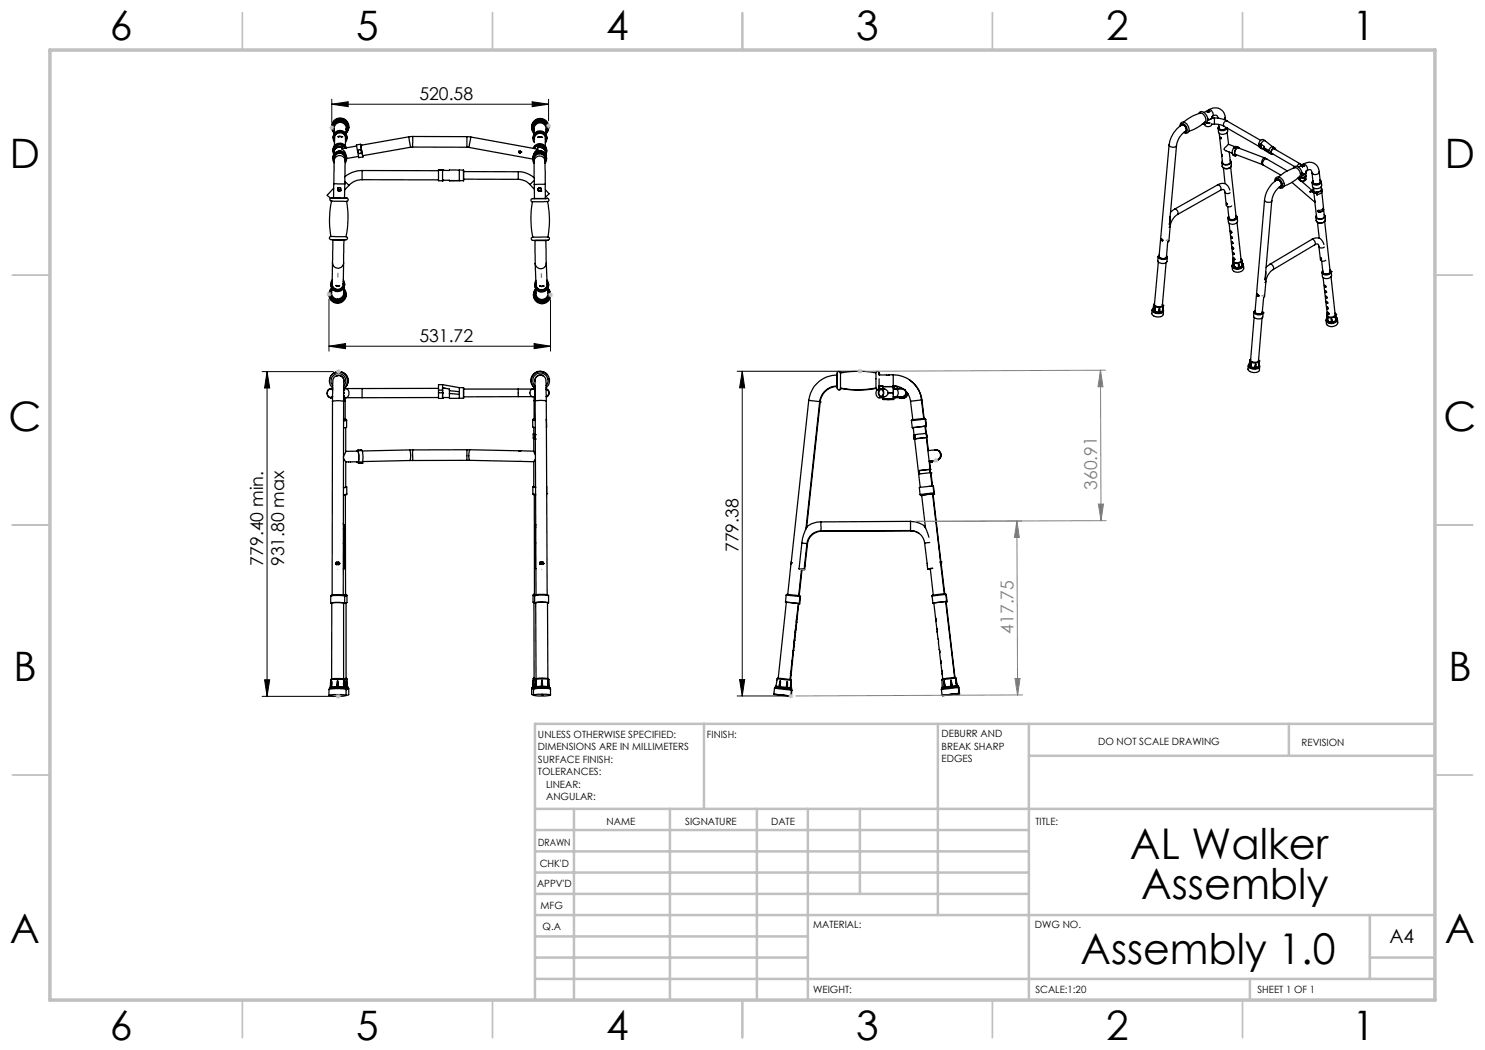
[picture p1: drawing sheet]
<svg xmlns="http://www.w3.org/2000/svg" width="297mm" height="210mm" viewBox="0 0 297 210" stroke-linecap="round" stroke-linejoin="round" font-family="sans-serif">
<defs><g id="words">
<g font-size="8.5">
<text x="226" y="171.8">AL Walker</text>
<text x="228.2" y="179.9">Assembly</text>
<text x="216.1" y="192.7">Assembly 1.0</text>
</g>
<g font-size="8.1">
<text x="22" y="8">6</text>
<text x="71.2" y="8">5</text>
<text x="121.2" y="8">4</text>
<text x="171.2" y="8">3</text>
<text x="221.2" y="8">2</text>
<text x="270.5" y="8">1</text>
<text x="2" y="33.6">D</text>
<text x="289" y="33.6">D</text>
<text x="1.7" y="86.1">C</text>
<text x="288.7" y="86.1">C</text>
<text x="2.7" y="136.1">B</text>
<text x="289.7" y="136.1">B</text>
<text x="2" y="188.6">A</text>
<text x="289" y="188.6">A</text>
<text x="22" y="208">6</text>
<text x="71.2" y="208">5</text>
<text x="121.2" y="208">4</text>
<text x="171.2" y="208">3</text>
<text x="221.2" y="208">2</text>
<text x="270.5" y="208">1</text>
</g>
<text font-size="3.9" x="277.9" y="188.5">A4</text>
<g font-size="3.5">
<text x="83.9" y="20.1">520.58</text>
<text x="83.9" y="68.5">531.72</text>
<text x="52.7" y="113.1" transform="rotate(-90 52.7 113.1)">779.40 min.</text>
<text x="56.9" y="113.2" transform="rotate(-90 56.9 113.2)">931.80 max</text>
<text x="147.7" y="110.4" transform="rotate(-90 147.7 110.4)">779.38</text>
</g>
<g font-size="3.5" fill="#808080">
<text x="219.4" y="98" transform="rotate(-90 219.4 98)">360.91</text>
<text x="202.7" y="126.7" transform="rotate(-90 202.7 126.7)">417.75</text>
</g>
<g font-size="2">
<text x="107.6" y="147.6">UNLESS OTHERWISE SPECIFIED:</text>
<text x="141.4" y="147.6">FINISH:</text>
<text x="188.3" y="147.5">DEBURR AND</text>
<text x="188.3" y="150">BREAK SHARP</text>
<text x="219.6" y="149">DO NOT SCALE DRAWING</text>
<text x="260.3" y="149.2">REVISION</text>
<text x="107.6" y="150.1">DIMENSIONS ARE IN MILLIMETERS</text>
<text x="107.6" y="152.6">SURFACE FINISH:</text>
<text x="107.6" y="155.1">TOLERANCES:</text>
<text x="188.3" y="152.5">EDGES</text>
<text x="109.2" y="157.6">LINEAR:</text>
<text x="109.2" y="160.1">ANGULAR:</text>
<text x="121.3" y="165">NAME</text>
<text x="137" y="164.9">SIGNATURE</text>
<text x="154.2" y="164.9">DATE</text>
<text x="207.1" y="164.9">TITLE:</text>
<text x="107.6" y="169.1">DRAWN</text>
<text x="107.9" y="173.3">CHK'D</text>
<text x="107.4" y="177.4">APPV'D</text>
<text x="108.1" y="181.8">MFG</text>
<text x="108.5" y="186">Q.A</text>
<text x="162.6" y="185.5">MATERIAL:</text>
<text x="207" y="185.5">DWG NO.</text>
<text x="162.6" y="198.5">WEIGHT:</text>
<text x="207.1" y="198.6">SCALE:1:20</text>
<text x="251.5" y="198.6">SHEET 1 OF 1</text>
</g>
</g></defs>
<g fill="none" stroke="#000" stroke-width=".25">
<path d="M66.3 39.6a.34 .34 0 0 0-.3 .5 .34 .34 0 0 0 .5 .1l2.8 .1a16.3 16.3 0 0 1-.1 7M66.3 39.6h3M66.3 39.6h.4M66.4 25.5l.1 .6 .3 .5M66.4 25.5a1.71 1.71 0 0 1 1.7-1.9 1.71 1.71 0 0 1 1.6 2M66.4 25.5a1.7 1.7 0 0 1 1.7-1.8 1.7 1.7 0 0 1 1.6 1.9M66.6 31.7a1.38 1.38 0 0 1 1.4-1.5 1.38 1.38 0 0 1 1.3 1.6M66.6 27.6a1.38 1.38 0 0 1 1.4-1.5 1.38 1.38 0 0 1 1.4 1.5M66.7 39.6h2.2M66.7 26.1l.1 .2M66.7 24.9l-.1 .5 .1 .7M66.7 37.6l-1.3 1.4 .7 .7"/>
<path d="M66.7 24.8v.1M66.7 36.8h2.3M66.7 36.8v2.8M66.7 24.8h.1M66.8 32.2l-.1 4.6M66.8 32.6a1.38 1.38 0 0 1 .2-1.9 1.38 1.38 0 0 1 1.9 0 1.38 1.38 0 0 1 .1 1.9M66.8 31.7l.1 .1M66.8 24.7l.1 .2h-.2M66.8 24.7h.1M66.8 24.7v.2v-.1M66.8 24.8h.1M66.8 24.7l-.1 .2"/>
<path d="M66.8 24.7l-.1 .1M66.8 32.3a1.23 1.23 0 0 1 1.2-1.8 1.23 1.23 0 0 1 1 1.8M66.8 26.4a1.53 1.53 0 0 1 .2-2.1 1.53 1.53 0 0 1 2.1 .1 1.53 1.53 0 0 1 .1 2M66.8 26.6a1.63 1.63 0 0 1 .1-2.3 1.63 1.63 0 0 1 2.3 0 1.63 1.63 0 0 1 0 2.3M66.8 32.2a1.11 1.11 0 0 1 1.1-1.1 1.11 1.11 0 0 1 1.1 1.1M66.9 25.9a1.2 1.2 0 0 1 1.2-1.4 1.2 1.2 0 0 1 1.1 1.4M66.9 25.7l-.1 1M66.9 31.6l-.1 .6M66.9 28.4a1.37 1.37 0 0 1 1.1-2.1 1.37 1.37 0 0 1 1.1 2.2M66.9 27.8a1.12 1.12 0 0 1 1.1-1.2 1.12 1.12 0 0 1 1.1 1.2M66.9 28.1a1.22 1.22 0 0 1 1.1-1.7 1.22 1.22 0 0 1 1.1 1.8M66.9 27.6v.1"/>
<path d="M66.9 27.5v1.7M67.6 37.8a.28 .28 0 0 0 .2 .3 .28 .28 0 0 0 .3-.3M67.6 38v-.4l.5-.1v.6M67.6 38v.1M67.6 37.7a.29 .29 0 0 0 .1 .3 .29 .29 0 0 0 .4 0 .29 .29 0 0 1-.4 0 .29 .29 0 0 1-.1-.3zM67.6 37.7a.27 .27 0 0 0 .1 .3 .27 .27 0 0 0 .4 0M67.6 38.1h.5M67.6 38.1h.1M67.6 27.3v.1M67.6 37.6h.1M67.7 37.6a.27 .27 0 0 0 0 .4 .27 .27 0 0 0 .4 0M67.8 37.5a.3 .3 0 0 0-.2 .5 .3 .3 0 0 0 .5 0 .3 .3 0 0 0-.2-.5"/>
<path d="M67.8 27.3h-.2M67.8 27.3l-.2 .1M67.8 27.3h.4M67.8 27.3h.1M67.9 24l-.7 .3-.4 .4M67.9 24l.1 .2 .2-.2M67.9 24l.1 .1M67.9 24h.3M67.9 30.2h-.2h.5h-.2M68 24.1h.1M68.1 38.1h.1M68.1 38h.1"/>
<path d="M68.1 24.1v.1l-.1-.1M68.1 24.1h.1M68.1 24.1h-.1M68.2 29.4a1.25 1.25 0 0 0-1.5 1.5 1.39 1.39 0 0 1 .6-2 1.39 1.39 0 0 1 1.9 .7M68.2 24l.7 .3 .4 .4M68.2 24l-.1 .1M68.2 29.4h.2M68.2 29.3l.2 .1M68.2 29.3a1.21 1.21 0 0 0-1.4 1.2M68.2 29.4l-.8 .2M68.2 29.4h.1M68.2 29.3v.1"/>
<path d="M68.2 27.3l.2 .1M68.2 27.3h.1M68.4 29.4h.1M68.4 27.4h.1M68.9 39.6h.4M69 36.3l.8 .8M69 36.8l-.1 2.8M69 29.6a1.2 1.2 0 0 0-1.5-.5 1.2 1.2 0 0 0-.7 1.4M69 32.2v4.6M69 31.8v.1a1.1 1.1 0 0 0-1-1.3 1.1 1.1 0 0 0-1.1 1.3M69 31.6v.6M69.1 27.5v1.7"/>
<path d="M69.1 27.6v.2M69.2 25.7v1.1M69.3 24.7v.2h.1M69.3 24.7h.1M69.3 24.7v.2v-.1M69.3 24.8h.1M69.3 24.7l.1 .2M69.3 24.7v.1M69.3 29.6a1.4 1.4 0 0 0-1.6-.9 1.4 1.4 0 0 0-1.1 1.5M69.3 26.3h.1M69.3 24.8l.1 .1M69.3 39.6h.1"/>
<path d="M69.4 39.6l.1 .1a.34 .34 0 0 1-.1 .6M69.4 24.9l.1 .7-.3 .8a1.37 1.37 0 0 0-1.1-2.1 1.37 1.37 0 0 0-1.2 2h-.1M69.7 25.6l-.5 1.1M69.8 37.1l-.9 .9M71.3 29.2l-3 .6a1.63 1.63 0 0 1 .8 1.1M71.7 31.3l-2.4 .4M72.1 28.8l-.8 .2 .4 2.2 .1 .3 .8-.1M72.2 29.1l-.1-.3 .5 2.6v-.3M72.2 29v.1M72.2 29.1l-.1-.1 .5 2.3v-.2M72.2 29h.1M72.4 34.1a5.7 5.7 0 0 0-3.4 1.2"/>
<path d="M72.4 35.9a3.5 3.5 0 0 0-2.6 1.2M72.4 34.1v1.8M72.4 35.9l15.3 .1M72.4 34.1h15.3M81.7 27.4l.4 2M81.7 27.4l-9.6 1.7M82.1 29.4l-9.6 1.7M82.5 29.4h-.4M82.5 29.4h10.9M82.5 27.3l-.8 .1M82.5 27.3v2.1M82.5 27.3h10.9"/>
<path d="M87.7 34v2.2h.8M87.7 34h.1M87.7 34h.8M88.5 36v.2M88.5 36h.1M88.5 36.2h.1M88.5 36l1.4 .1M88.5 34.1l3.4-.1v2.1M88.5 34.1v1.9M88.5 34v.1M88.5 34.1h.1M88.5 34h.1"/>
<path d="M89.9 36.1h2M91.9 36.1h.1M91.9 34h.8M91.9 36.1l.8 .1M92.7 34.3v-.3v2.2M92.7 35.8v.4M92.7 34.3v1.5M92.7 34.3h.1M92.7 35.8l10.9 .1M92.7 34.3l11 .1M93.4 27.3l.8 .1M93.4 29.4l.4 .1"/>
<path d="M93.4 27.3v2.1M93.8 29.5l12.7 2.3a1.38 1.38 0 0 1 1.4-1.5 1.38 1.38 0 0 1 1.4 1.5M94.2 27.4l13.4 2.5a1.27 1.27 0 0 0-.8 1 1.3 1.3 0 0 1 2.3 0M94.2 27.4l-.4 2.1M103.6 35.9a3.3 3.3 0 0 1 2.4 1M103.7 34.4a4.6 4.6 0 0 1 3.2 1.2M103.7 34.4l-.1 1.5M103.8 30.4a.21 .21 0 0 0 .1 .2 .21 .21 0 0 0 .3-.2M103.8 30.3h.3zM104.2 30.4h.1M106 36.9l.9 .9M106.3 25.6l.2 .6 .3 .5"/>
<path d="M106.3 25.6a1.71 1.71 0 0 1 1.7-1.9 1.71 1.71 0 0 1 1.7 2M106.3 25.6a1.7 1.7 0 0 1 1.7-1.8 1.7 1.7 0 0 1 1.7 1.9M106.5 39.7a.32 .32 0 0 0-.3 .3 .32 .32 0 0 0 .3 .3M106.6 25.9v.2M106.6 27.7a1.38 1.38 0 0 1 1.4-1.5 1.38 1.38 0 0 1 1.4 1.6M106.6 26.1l.2 .3M106.6 29.7a1.39 1.39 0 0 1 1.7-.9 1.39 1.39 0 0 1 1 1.5M106.7 29.7a1.38 1.38 0 0 1 1.9-.6 1.38 1.38 0 0 1 .5 1.9M106.8 32.3l.1 4.6M106.8 32.7a1.37 1.37 0 0 1 .2-1.9 1.37 1.37 0 0 1 1.9 0 1.37 1.37 0 0 1 .1 1.9M106.8 31.8v.2M106.8 32.3a1.21 1.21 0 0 1 1.1-1.7 1.21 1.21 0 0 1 1.1 1.8"/>
<path d="M106.8 26.4a1.38 1.38 0 0 1 1.2-2 1.38 1.38 0 0 1 1.2 2.1M106.8 26a1.22 1.22 0 0 1 1.2-1.4 1.22 1.22 0 0 1 1.2 1.4M106.8 26.5a1.54 1.54 0 0 1 .2-2.1 1.54 1.54 0 0 1 2.1 0 1.54 1.54 0 0 1 .1 2.2M106.8 26.6a1.61 1.61 0 0 1 .1-2.2 1.61 1.61 0 0 1 2.3 0 1.61 1.61 0 0 1 0 2.3M106.8 32.3a1.09 1.09 0 0 1 1.1-1.1 1.09 1.09 0 0 1 1.1 1.1M106.8 25.7v1.1M106.8 31.7v.6M106.9 24.7l-.3 .4v.8M106.9 36.1l-.9 .8M106.9 36.9v2.8M106.9 29.7a1.22 1.22 0 0 1 1.5-.5 1.22 1.22 0 0 1 .7 1.4M106.9 28.5a1.38 1.38 0 0 1 .2-1.8 1.38 1.38 0 0 1 1.8 0 1.38 1.38 0 0 1 .2 1.9"/>
<path d="M106.9 27.7v.2a1.1 1.1 0 0 1 1.1-1.3 1.1 1.1 0 0 1 1.1 1.3M106.9 39.7h2.2M106.9 28.2a1.22 1.22 0 0 1 1.1-1.7 1.22 1.22 0 0 1 1.1 1.8M106.9 24.7h.1M107 24.6v.2v-.1M107 24.6v.1M107 24.5l-.1 .2M107 24.5v.1M107.1 24.5l-.1 .3-.1-.1M107.1 24.5h-.1M107.1 24.5l-.2 .2M107.5 30.2l.2-.1 .6 .1z"/>
<path d="M107.5 29.5h.1M107.6 30.2a1.29 1.29 0 0 0-.9 .9M107.6 27.4v.1M107.7 37.9a.29 .29 0 0 0 .2 .3 .29 .29 0 0 0 .3-.1M107.7 37.7l.5-.1v.6M107.7 38.1l.1 .1M107.7 37.7h.1M107.7 38.1h.1M107.7 37.7v.4M107.7 29.5h-.2M107.7 29.5a1.21 1.21 0 0 1 1.4 1.4M107.7 29.4a1.25 1.25 0 0 1 1.4 1.2"/>
<path d="M107.7 29.4l-.2 .1M107.7 37.7v.2zM107.7 29.4l.1 .1M107.8 29.5h-.2M107.8 29.5l.8 .2M107.8 38.2h.1M107.8 27.4h-.2M107.8 27.4l-.2 .1M107.8 27.4h.4M107.8 27.4h.1M107.9 37.6a.29 .29 0 0 0-.1 .5 .29 .29 0 0 0 .5-.1M108 37.6l.3 .3"/>
<path d="M108.1 29a1.2 1.2 0 0 1 1 1.2M108.2 38.2h-.4M108.2 38.2h.1M108.2 27.4h.1M108.2 30.2a1.24 1.24 0 0 1 1 .9M108.2 24.1l-.7 .1-.4 .3M108.2 24.1l.1 .3 .2-.2M108.2 24.1l.1 .1M108.2 24.1l.3 .1M108.3 24.2h.1M108.3 24.2v.2l.1-.2M108.3 27.4h.1"/>
<path d="M108.4 24.2h.1M108.5 24.2l.5 .3 .4 .5M109 32.3v4.6M109 31.7v.6M109 31.8v.2a1.1 1.1 0 0 0-1.1-1.2 1.1 1.1 0 0 0-1.1 1.2M109 36.9h-2.1M109 36.9l.1 2.8M109.1 39.7h.3M109.1 39.7h.1M109.1 38l.7 .8-.7 .7M109.1 27.6l-.1 2.1M109.1 27.8v.1"/>
<path d="M109.2 25.8v1.1M109.4 25.3h.1M109.4 25.2v.1M109.4 25.1v.2M109.4 25v.1M109.4 25l.1 .3M109.4 25v.3M109.4 39.7h-2.9h.4M109.5 39.7a.32 .32 0 0 1 .3 .3 .32 .32 0 0 1-.3 .3M109.5 25.3h-.1M109.5 25.3v.6l-.3 .5M109.7 25.7l-.1 .4-.4 .7"/>
<path d="M233.8 29a.89 .89 0 0 0 1.5 .1M233.8 29l-2 22.3M235.3 29.1l-1.4 15.7M236 25.2a.68 .68 0 0 1 .5-.8 .68 .68 0 0 1 .8 .4 1.21 1.21 0 0 1 .2 1.8l-.3 .1-.4-.2M236.1 25.2v-.1a.53 .53 0 0 1 .6-.4 .53 .53 0 0 1 .4 .5l.4 .8a.4 .4 0 0 1-.2 .4 .4 .4 0 0 1-.4 0M236.4 25a5.5 5.5 0 0 0-2.6 4M236.4 25a.81 .81 0 0 1 .7 .4 .81 .81 0 0 1 0 .9M236.4 25a.84 .84 0 0 1 .7 1.3M237.1 26.3a4 4 0 0 0-1.8 2.8M239.7 22.7a.79 .79 0 0 1 .8-.4 .79 .79 0 0 1 .7 .6 .97 .97 0 0 1-.3 1.7h-.1M240 22.6l-.1 .1a9.1 9.1 0 0 0-3.2 1.7M240 22.6a1.28 1.28 0 0 1 1 1.8l-.2 .2a8.5 8.5 0 0 1-3 1.7"/>
<path d="M240.4 24.9h.7M241.3 24.6h.7M241.4 22.3h.1M241.4 22.3l.3 .1M241.5 23.9l.6-.1 .2-.2-.3 .3zM241.6 22.2l-.2 .1M241.6 22.2h.1M241.7 22.1l.2 .2M241.7 22.1l-.1 .1M241.7 22.2h-.1M241.7 22.2l.2 .1M241.7 22.2v.2"/>
<path d="M241.7 23.7l-.2 .1M241.7 22.1v.1M241.8 22a2.04 2.04 0 0 1 3.2 1.5M241.8 22a.86 .86 0 0 1 .7 1.2M241.8 22l-1 .5M241.9 22.3h.1M241.9 22.3l-.2 .1M242.3 24.8h.6M242.3 24.8a.73 .73 0 0 1-.7 .5 .73 .73 0 0 1-.7-.4M242.3 23.3v.4M242.5 23.2a.61 .61 0 0 1 .7-.2 .61 .61 0 0 1 .4 .6M242.5 23.2l-.2 .1"/>
<path d="M242.9 23.6l1.3 .1 1.2 .5M242.9 23.6v1.2M242.9 23.6h-.6M242.9 24.8l1.3 .2 .6 .3M243.5 37a.71 .71 0 0 1 .6 1.1M243.5 37l-8.6 4.8M243.6 25.6h.1M243.6 25.6l.1 .8a1.01 1.01 0 0 0 1 .5 1.01 1.01 0 0 0 .8-.7v-.6M243.7 24.9l.1 .7M243.8 25.3l-.2 .3M243.8 25.3v.1a.76 .76 0 0 0 .5 .6 .76 .76 0 0 0 .8-.2l.2-.3M243.8 25.5a.8 .8 0 0 0 .7 .5 .8 .8 0 0 0 .8-.5"/>
<path d="M243.8 26.7l.6 4.4M244.1 27.5l.2 .3zM244.1 38.1a.5 .5 0 0 1 .6-.2 .5 .5 0 0 1 .3 .5M244.1 27.5l.2 .2M244.1 38.1l-8.6 4.8M244.4 31v.2M244.4 32.5v.7M244.4 31.2h.1M244.4 31.1v.1M244.7 33.6l.3 3.1M244.8 25.3l7 4M245 38.4l.3 2.7 .4 .3 .6-.2"/>
<path d="M245 38.4l.4 .3 .6-.1M245 36.7h-.6l-.9 .3M245 36.7l.6 .6 .4 .7M245 23.5l-.2 .4M245 23.5l.1 .5M245.4 24.2a.69 .69 0 0 0-.6 1.1M245.4 24.2l6.7 3.9M245.4 26.5l.3 2.3-.4 .5a.43 .43 0 0 0-.4 .4 .43 .43 0 0 0 .3 .5l1.3 .4M245.4 25.6a1.05 1.05 0 0 1-1.8 0M245.7 28.8l1.3 .5M245.9 30.4l.2 1.9a.85 .85 0 0 1-.8 .6 .85 .85 0 0 1-.8-.4l-.2-1.4M246 32l.1 .1a.62 .62 0 0 1-.1 .7 .62 .62 0 0 1-.6 .2l-.7-.1a.42 .42 0 0 1-.2-.7"/>
<path d="M246.1 33.4l1.1 10M246.2 32.3l.1 .7M246.3 33a.98 .98 0 0 1-.9 .8 .98 .98 0 0 1-1-.6M246.3 33a1.01 1.01 0 0 1-.9 .7 1.01 1.01 0 0 1-1-.5M246.7 30.9l-.1 .2 .5 .1M246.9 30.8l5.5 2.1M247 29.4h.3l-.2 .3-.3-.1zM247.1 31.2h.1M247.1 31v.2M247.1 31h.1M247.1 31.1v.1M247.5 29.5l5.5 2.1"/>
<path d="M247.7 29.4l-.5-.1a1.08 1.08 0 0 0-.6 1.6l.5 .2M247.8 29.6a.71 .71 0 0 0-.9 .9l.2 .5M247.8 29.7a.31 .31 0 0 0-.3-.3 .31 .31 0 0 0-.3 .3l-.3 .7v.4l.2 .3M251.8 29.1v.3l.5 .3M251.8 28.8v.3M251.8 28.8l.4 .3M251.8 29.1l.4 .3M252.2 29.4l.1 .3h.3M252.2 29.1v.3M252.2 28.8l.1-.2a.57 .57 0 0 1 .7-.4l1.6 1.2M252.2 28.8v.3M252.2 28.8l.7 .5-.1 .2"/>
<path d="M252.2 28.8v.6l.3 .3M252.2 29.6l.6 .3M252.4 32.9l.3 .1M252.7 33l3.5 2M252.8 29.5v.3M252.8 29.8l.1 .3 1 .5M252.8 29.5l1 .6M252.8 29.8l1 .6M253 31.6l.4 .2M253 31.6a.9 .9 0 0 0-.6 1.3M253 28.1l-.4-.2h-.3l-.4 .4-.1 .5M253.4 31.8a.79 .79 0 0 0-.7 1.2"/>
<path d="M253.4 31.8l4.1 2.4M253.8 30.1v.3M253.8 30.4l.1 .2M253.9 30.6l.4 .2M254.3 30.6l4.6 2.7M254.6 29.4a.79 .79 0 0 0-.8 .7M254.6 29.4l.4 .2M254.8 29.8l5.2 3M255 29.8a.56 .56 0 0 0-.6 .3 .56 .56 0 0 0 0 .6M255 36.2a.71 .71 0 0 1 .5-.8 .71 .71 0 0 1 .8 .4 1.06 1.06 0 0 1 0 1.8l-.5-.1M255.1 36.2a.51 .51 0 0 1 .4-.5 .51 .51 0 0 1 .5 .3 .93 .93 0 0 1 .2 1.5h-.4M255.1 29.9a.41 .41 0 0 0-.4-.3 .41 .41 0 0 0-.4 .4l-.2 .5a.31 .31 0 0 0 .2 .3 .31 .31 0 0 0 .3 0"/>
<path d="M255.4 36a5.6 5.6 0 0 0-2.5 4M255.4 36a.87 .87 0 0 1 .7 1.2M255.4 36h.1M255.4 36a.81 .81 0 0 1 .8 .4 .81 .81 0 0 1-.1 .8M256.1 37.2a4.2 4.2 0 0 0-1.7 3M258.4 36.5l4.6 4M258.7 33.6a.88 .88 0 0 1 .9-.3 .88 .88 0 0 1 .6 .8 .82 .82 0 0 1 .2 .9 .82 .82 0 0 1-.7 .5M258.9 33.6l-.5 .2a7.8 7.8 0 0 0-2.7 1.6M258.9 33.5a1.27 1.27 0 0 1 1.1 1.8l-1.6 1.1-1.6 .8M259.6 35.6l.2 .2M259.8 35.8l.3 .4M259.8 35.5v.3"/>
<path d="M260 35.5l-.1 .3M260 32.8l.4 .2M260 32.8h-.3l-.3 .5M260.2 33.2h.1M260.2 33.2l.3 .2 .2-.2M260.3 35.6h.4M260.3 36.3l2.2 1.9M260.4 35.1l.4 .1 .2 .2M260.4 34.9l.6-.2 .2-.2-.3 .3zM260.5 33.1h.1M260.5 33.1l-.3 .1M260.5 33.1v.3"/>
<path d="M260.5 33l.2 .2M260.5 33v.1M260.5 33.1l.2 .1M260.6 34.6l-.2 .1M260.6 32.9a1.98 1.98 0 0 1 2.1-.3 1.98 1.98 0 0 1 1.1 1.8M260.6 32.9a.85 .85 0 0 1 .8 1.2M260.6 32.9l-.9 .5M260.7 33.2h.1M261 35.4l-.1 .5M261 35.4v.2M261.2 35.1l-.2 .3M261.4 34.1a.56 .56 0 0 1 .6-.2 .56 .56 0 0 1 .4 .6"/>
<path d="M261.4 34.1l-.2 .1v1.7l-.4 .3M262 38.3h.3l-.3 .1zM262.3 38.3l-.3 .1M262.4 34.5l.2 2M262.5 38h.1M262.5 38v.5M262.5 38.4v.1M262.6 36.1l-.2 .4M262.6 38l.1 .4M262.6 38h.1M262.6 37.5l.7 5.8a.84 .84 0 0 0 .8 .5 .84 .84 0 0 0 .8-.6l-.2-1.4M262.6 38h-.1"/>
<path d="M262.7 37.7l-.1 .3M262.7 38.4l-.2 .1M262.7 38h-.1M262.7 38.4h.1M262.9 38.5v.1zM263.1 38.5v.1M263.3 38.5l.1 .1M263.3 38.5l.1 .4M263.4 39h.1M263.4 38.6v.4M263.4 38.4v.2M263.4 38.4l.1 .5"/>
<path d="M263.5 38.9l-.1 .1M263.8 34.4a.79 .79 0 0 1-.6 .5 .79 .79 0 0 1-.8-.4M263.8 34.4l.3 1.9M264 36l.3 .3M264 36a.66 .66 0 0 1-.2 .8 .66 .66 0 0 1-.7 .1l-.5-.3v-.4M264.1 36.2a.76 .76 0 0 1-.7 .6 .76 .76 0 0 1-.8-.4M264.2 37.4v.7l-.9 .4M264.3 37.6a.73 .73 0 0 1-.9 .8M264.3 36.3v.7a1.01 1.01 0 0 1-.8 .7 1.01 1.01 0 0 1-1-.5l-.1-.7M264.3 36.3a1.01 1.01 0 0 1-.9 .7 1.01 1.01 0 0 1-1-.5M264.3 37.8v.7l-.3 .3-.5 .1M264.4 38.4l.3 3.1a1.16 1.16 0 0 1-1.1 .6"/>
<path d="M65.8 58.7a1.71 1.71 0 0 0 1.7 1.9 1.71 1.71 0 0 0 1.7-1.9M66.1 47.3a.32 .32 0 0 0-.2 .4 .32 .32 0 0 0 .4 .2M66.1 56.8a1.4 1.4 0 0 0 1.4 1.5 1.4 1.4 0 0 0 1.4-1.5M66.2 59.4h.1v.2M66.2 59.4h.1M66.2 59.4l.1 .2M66.3 59.4v-.1v.2M66.3 59.4h.1M66.3 59.4v.1M66.3 40.2a17.2 17.2 0 0 0 0 7.1h2.9M66.3 47.9l2.8 .1M66.3 59.5v.1"/>
<path d="M66.3 59.5h.1M66.3 57.9a1.37 1.37 0 0 0 1.2 2.1 1.37 1.37 0 0 0 1.2-2.1l.1 .3M66.3 59.6l.3 .4 .8 .2M66.3 57.9l-.3 .7 .2 .8M66.3 57.9h.1M66.3 57.9v.1M66.3 57.6a1.69 1.69 0 0 0 0 2.4 1.69 1.69 0 0 0 2.4 0 1.69 1.69 0 0 0 0-2.4v1M66.3 58.3a1.22 1.22 0 0 0 1.2 1.5 1.22 1.22 0 0 0 1.2-1.4M66.3 57.8a1.54 1.54 0 0 0 .1 2.1 1.54 1.54 0 0 0 2.1 0 1.54 1.54 0 0 0 .2-2.1M66.4 56.6a1.12 1.12 0 0 0 1.1 1.3 1.12 1.12 0 0 0 1.2-1.3M66.4 56.6v.2M66.5 55.9a1.37 1.37 0 0 0 .1 1.9 1.37 1.37 0 0 0 1.9 0 1.37 1.37 0 0 0 .2-1.8"/>
<path d="M66.5 56.2a1.22 1.22 0 0 0 1 1.8 1.22 1.22 0 0 0 1.2-1.7M66.5 52.6a1.11 1.11 0 0 0 1.1 1 1.11 1.11 0 0 0 1.1-1M66.5 52.6l-.1 4.3M66.6 48l-.1 4.6M66.6 48h2.2M66.6 47.9v.1M67.2 57.1h.1M67.2 57.1l.1 .1M67.3 57.2h.4M67.3 57.1h.4M67.3 57.1v.1M67.7 57.1h.2l-.2 .1"/>
<path d="M67.7 57.1v.1M68.7 56.7v.1M68.7 59.6l-.4 .4-.6 .2M68.7 59.5v.1M68.7 59.5h.1M68.7 58l.1 .2M68.7 57.7a1.63 1.63 0 0 1-.1 2.3 1.63 1.63 0 0 1-2.2-.1 1.63 1.63 0 0 1-.1-2.2v.9M68.7 52.6v4.3M68.8 48l-.1 4.6M68.8 59.4h.1M68.8 59.4l-.1-.1v.2M68.8 59.4l-.1 .1"/>
<path d="M68.8 48h.1M68.8 58.2l.2 .4-.1 .8M68.9 59.4l-.2-.1v.3M68.9 59.4h-.1M68.9 59.4l-.2 .2M69.2 47.3a.32 .32 0 0 1 .3 .4 .32 .32 0 0 1-.4 .3M106.5 40.3a18.9 18.9 0 0 0 .1 7.1M107 48.1v4.6M107 48.1h2.2M107 48.1h.1M107 52.7l.2 4.3M107.1 59.5l.1-.1v.3"/>
<path d="M107.1 58.2l-.2 .5 .2 .8M107.1 59.5h.1M107.1 59.5l.1 .2M107.1 59.5l.1-.1v.2M107.1 59.5l.1 .1M107.2 58.1l-.1 .1M107.2 59.6v.1M107.2 59.6h.1M107.2 59.7l.5 .4 .6 .2M107.9 57.2h.2M107.9 57.2h.1M107.9 57.2l.2 .1"/>
<path d="M108.1 57.2h.4M108.1 57.3h.4M108.1 57.2v.1M108.5 57.2v.1M108.7 57.2h.1M108.7 57.2h-.2M108.7 57.2l-.2 .1M109.2 48.1l.1 4.5M109.2 48v.1M109.3 52.6a1.11 1.11 0 0 1-1.1 1.2 1.11 1.11 0 0 1-1.2-1.1M109.3 52.6l.1 4.4M109.4 56a1.39 1.39 0 0 1-.1 1.9 1.39 1.39 0 0 1-1.9 0 1.39 1.39 0 0 1-.2-1.8"/>
<path d="M109.4 56.3a1.21 1.21 0 0 1-1 1.8 1.21 1.21 0 0 1-1.2-1.7M109.4 56.8v-.1a1.1 1.1 0 0 1-1 1.3 1.1 1.1 0 0 1-1.2-1.2v.1M109.5 40.3a17.9 17.9 0 0 1 .1 7.1M109.5 40.3h-3M109.5 57.8a1.53 1.53 0 0 1 0 2.1 1.53 1.53 0 0 1-2.1 .1 1.53 1.53 0 0 1-.2-2M109.5 57.7a1.61 1.61 0 0 1 .1 2.3 1.61 1.61 0 0 1-2.3 .1 1.61 1.61 0 0 1-.1-2.3M109.6 47.4a.35 .35 0 0 1 .3 .5 .35 .35 0 0 1-.6 .1h-1.9a.81 .81 0 0 1-1.1-.3l.2-.3M109.6 47.4h-3M109.6 58.6l-.1-.9a1.69 1.69 0 0 1 .1 2.4 1.69 1.69 0 0 1-2.3 .1 1.69 1.69 0 0 1-.2-2.4l.1 .9M109.6 58.4a1.21 1.21 0 0 1-1.1 1.5 1.21 1.21 0 0 1-1.3-1.4M109.6 58a1.39 1.39 0 0 1-1.1 2.1 1.39 1.39 0 0 1-1.3-2M109.6 58l.1 .2"/>
<path d="M109.6 59.7a1.37 1.37 0 0 1-1.1 .6M109.6 58h.1M109.6 59.6v.1M109.6 58v.1M109.6 59.6h.1M109.7 59.5h.1M109.7 59.5l-.1-.1v.2M109.7 59.5l-.1 .1M109.7 56.8a1.4 1.4 0 0 1-1.3 1.6 1.4 1.4 0 0 1-1.5-1.5M109.7 58.2l.2 .5-.2 .8M109.7 59.5h-.1v.2M109.7 59.5l-.1 .2"/>
<path d="M110.1 58.7a1.71 1.71 0 0 1-1.6 2 1.71 1.71 0 0 1-1.8-1.9M231.6 51.3v.8a1.12 1.12 0 0 0 1.8 .2l.1-.8M231.6 51.3a1.12 1.12 0 0 0 1.9 .2M231.7 52.4l-.8 8.4M231.8 51.2a.86 .86 0 0 0 1.5 .2M232.2 47.9l.1 .1M232.2 47.8v.1M232.2 47.8h.1M232.2 47.9h.1M232.3 47.8a.22 .22 0 0 1 .2 .1 .22 .22 0 0 1-.1 .2M232.3 47.8h-.1M232.3 48l.1 .1"/>
<path d="M232.3 48l.2 .1M232.3 48h.1M232.4 48.1h.1M232.5 48.1h.1M233.2 52.5l-.7 8.5M233.3 51.1l.2 .4M233.3 51.2a.38 .38 0 0 1-.1 .5 .38 .38 0 0 1-.4 0l-.8-.1a.3 .3 0 0 1-.3-.2 .3 .3 0 0 1 .1-.4l-.2 .3M233.5 48.4l-.2 3M234 43.3l-.1 1.6M234 45.2l-.2 3-.3 .2M234 45.2l-.2 .3M234.9 41.8l-.8 .7"/>
<path d="M234.9 41.8a.72 .72 0 0 1 .6 1.1M235.5 42.9a3.3 3.3 0 0 0-1.5 2.3M245.3 40.7l.2 .2zM245.3 40.7l.1 .2M245.4 40.9h.1M245.5 41.3l.3 2.3M245.7 43.2l-.1 .4M245.8 44.7l.9 7.4M246.1 46.2l.3 .3a.21 .21 0 0 1-.3 0 .21 .21 0 0 1 0-.3zM246.1 46.2l.1 .3h.2M246.2 47.3l.3 .1v.3l-.3-.2zM246.2 47.3l.1 .2 .2 .1"/>
<path d="M246.3 48.3l.3 .2v.2h-.2zM246.3 48.3l.2 .3 .1 .1M246.5 49.4l.1 .3 .1 .1M246.5 52.2l.1 .8 .2 .3M246.6 50.5l.2 .1v.3l-.1-.1zM246.6 50.5v.2l.2 .1M246.6 51.9l-.1 .3M246.7 51.6l.3 .3h-.2l-.1-.3 .2 .3M246.8 53.3v-.5l.1 .6M246.8 53.3l.1 .1M246.8 53.3h.1M246.9 53.4l.8 .1"/>
<path d="M246.9 53.4h.1M247.2 43.1l.2 .3M247.2 43.1a.71 .71 0 0 1-.3 .8 .71 .71 0 0 1-.8 0l-.4-.2v-.4M247.2 43.3a.79 .79 0 0 1-.7 .6 .79 .79 0 0 1-.8-.4M247.4 44.5l.8 7.5M247.4 43.5l.1 .7a1.03 1.03 0 0 1-.8 .6 1.03 1.03 0 0 1-1-.4l-.1-.8M247.4 43.4a1.01 1.01 0 0 1-.8 .7 1.01 1.01 0 0 1-1-.5M247.8 53.5h-.1M247.8 53.5h.1M247.8 53.4l.1 .1M247.8 53.4h.1M247.8 53.4l-.1-.6 .1 .7"/>
<path d="M247.8 53.4v.1M247.9 53.5l-.2-.7v.7M247.9 53.5h-.2M248.2 51.7l.2 .3M248.2 51.8a.82 .82 0 0 1-.7 .8 .82 .82 0 0 1-.9-.6M248.4 52.4l.1 .6M248.4 52l.1 .9M248.4 52a1 1 0 0 1-.9 .7 1 1 0 0 1-1-.5M248.4 52.4l.1 .5M248.5 53l-.6 .5M248.5 53h.1M248.5 52.9h.1"/>
<path d="M248.5 52.9v.1M248.5 52.9l-.1-.5 .1 .6M248.5 52.7a.85 .85 0 0 1-1.2 .9l-.6-.2-.1-.5M248.7 53l-.2-.4a.72 .72 0 0 1 0 .8 .72 .72 0 0 1-.7 .3l-.8-.1a.59 .59 0 0 1-.4-.8l-.2 .4M248.7 53v.6a1.24 1.24 0 0 1-1 .8 1.24 1.24 0 0 1-1.2-.6l-.1-.6M248.7 53a1.28 1.28 0 0 1-2.2 .5l-.1-.3M251.4 58.9v-.1a.24 .24 0 0 1 .3 .2 .24 .24 0 0 1-.1 .2M251.4 58.9v.2M251.4 59.1l.2 .1M251.4 58.9l.1 .2M251.4 58.8v.1M251.4 59.1h.1"/>
<path d="M251.4 58.9h.1M251.5 59.1l.1 .1M251.6 59.2h.1M252.9 40a.91 .91 0 0 0 1.5 .2M252.9 40l-1.9 22.4M253.2 54.4l-.2 1.6M253.2 56.3l-.8 6.2M253.2 56.3l-.2 .2M254 52.9l-.8 .6M254 52.9a.71 .71 0 0 1 .6 1M254.4 40.2l-1.4 15.7M254.6 53.9a3.2 3.2 0 0 0-1.4 2.4"/>
<path d="M262.3 47.9a.71 .71 0 0 1 .7 1.1M262.3 47.9l-8.3 5M263 49a.45 .45 0 0 1 .5-.2 .45 .45 0 0 1 .3 .5M263 49l-8.4 4.9M263.2 43.4v.7M263.5 44.4l.3 3.2M263.6 42.1v.2M263.6 42.3l.1 .1M263.6 42.1h.1M263.7 42.4h.1M263.8 49.3l.3 2.7 .3 .2 .7-.1M263.8 49.3l.4 .3 .7-.2"/>
<path d="M263.8 47.6h-.6l-.9 .3M263.8 47.6l.5 .4 .5 .9M264.2 51.6l.1 .2M264.3 52.2l.3 2.3M264.5 54.1l-.1 .4M264.6 55.5l.9 7.5M264.7 41.7a.68 .68 0 0 1-1 .7M264.7 41.7a.67 .67 0 0 1-1 .7M264.7 41.7v.2M264.8 42.9h.1a.66 .66 0 0 1-.1 .7 .66 .66 0 0 1-.7 .3l-.6-.1a.42 .42 0 0 1-.2-.7M264.9 57.1l.2 .1 .1 .2-.3-.1zM264.9 57.1l.1 .2 .2 .1"/>
<path d="M264.9 44.3l1.1 10M265 43.2l.1 .7M265 58.1l.3 .3v.1h-.2zM265 58.1l.1 .3 .2 .1M265.1 43.9a.99 .99 0 0 1-.9 .7 .99 .99 0 0 1-1-.5M265.1 43.9a1.02 1.02 0 0 1-.9 .7 1.02 1.02 0 0 1-1-.5M265.1 43.9h.1M265.1 59.2l.2 .4M265.4 59.5l-.1 .1M266 53.9l.2 .4M266 54l.1 .1a.84 .84 0 0 1-.6 .7 .84 .84 0 0 1-.9-.2l-.1-.2v-.2M266 54.2a.8 .8 0 0 1-.7 .6 .8 .8 0 0 1-.8-.4"/>
<path d="M266.2 55.3l.8 7.5M266.2 54.3h.1M266.2 54.3l.1 .7a1.03 1.03 0 0 1-.8 .7 1.03 1.03 0 0 1-1-.5l-.1-.7M266.2 54.3a1.02 1.02 0 0 1-.8 .7 1.02 1.02 0 0 1-1-.5M66.1 79.6h.4M66.1 77.7h.4M66.2 75.1a1.86 1.86 0 0 1 2.9-.2 1.86 1.86 0 0 1-.4 2.8M66.5 77.6a1.81 1.81 0 0 1-.1-2.7 1.81 1.81 0 0 1 2.7 .1 1.81 1.81 0 0 1-.4 2.7M66.5 77.1a1.48 1.48 0 0 1 .2-2 1.48 1.48 0 0 1 2.1 .1 1.48 1.48 0 0 1 0 2M66.5 78a.71 .71 0 0 0-.9-.1 .71 .71 0 0 0-.2 .9 .66 .66 0 0 0 .4 .7 .66 .66 0 0 0 .7-.1M66.5 78a.67 .67 0 0 0-.8 0 .67 .67 0 0 0-.2 .8 .6 .6 0 0 0 .3 .6 .6 .6 0 0 0 .7-.1M67.3 75.1h.1"/>
<path d="M67.4 75.1a1.43 1.43 0 0 0-.9 1.8v3.4M67.4 75.1h.1M67.4 75.1a1.08 1.08 0 0 1 1.4 1.3M67.4 75.1a1.07 1.07 0 0 1 1.4 1.3M67.4 60.2l.1-.2 .2 .2M67.4 60.2h.1M67.4 60.2h.3M67.5 60.2v-.2l.1 .2M67.5 60.2h.1M67.6 60.2h.1M67.8 74.3a1.82 1.82 0 0 1 1.8 1.4 1.82 1.82 0 0 1-.8 2M68.7 78.6h.2"/>
<path d="M68.8 76.4l-.1 3.9M68.9 79.2v.7h-.2M68.9 77.6v.5M68.9 79.5h.2M68.9 77.7h.2M69 77.5v.2M69 79.5v.7M69.1 77.7h3.3M69.1 77.7a.97 .97 0 0 1 .7 .9 .97 .97 0 0 1-.7 .9M69.1 79.5h3.3M72.4 77.7v1.8M87.7 78.6h.8v1.1v-.2"/>
<path d="M87.7 78.6v1.1h.8M87.7 79.5h-15.3M87.7 77.7h-15.3M87.7 78h.8M87.7 78v.6M88.5 76.9v.7M88.5 76.9h-.8v1.1M88.5 77.6v.4M88.5 78.6h.1M88.5 78.6v.9M88.5 76.9l3.4 .6M88.5 77.7h.6"/>
<path d="M88.5 77.6l1.4 .2v.3M88.5 78v.6M88.5 77.6v.1zM88.5 79.5h1.4M89.9 78.7v1l2-.1M89.9 78.1v.6M89.9 78.7l2 .2M89.9 78.1l2 .2M91.9 77.5v.8M91.9 78.3v.6M91.9 78.9v.7M91.9 77.5h.8"/>
<path d="M91.9 79.6h.8M92.7 77.8v-.3v2.1v-.2M92.7 77.8v1.6M92.7 77.8h10.9M103.6 77.8h2.9M103.6 77.8l.1 1.5M103.7 79.3h2.8M103.7 79.3l-11 .1M106.5 77.8a.79 .79 0 0 0-.5 .8 .79 .79 0 0 0 .5 .7M106.5 77.8h.4M106.5 79.3h.4M106.8 77.5v.3"/>
<path d="M106.8 79.3v.8M106.9 78.6h.1M106.9 78.6v1.2h.1M106.9 77.6v1M107 76.3v3.9M108.3 60.3v-.2l.2 .2M108.3 60.3h.2M108.3 60.3h.1M108.3 60.3l.1-.2v.2M108.4 60.3h.1M108.5 75.1a1.73 1.73 0 0 1 .7 2l.1 3.1M108.5 75.1h.1"/>
<path d="M108.5 75.1a1.11 1.11 0 0 0-1.5 1.2M108.5 75.1a1.09 1.09 0 0 0-1.5 1.2M108.5 60.3h.1M109.2 77.5a1.83 1.83 0 0 0 .2-2.7 1.83 1.83 0 0 0-2.7 .1 1.83 1.83 0 0 0 .3 2.7M109.2 77.9a.7 .7 0 0 1 .5 .7 .7 .7 0 0 1-.4 .7M109.2 77.1a1.51 1.51 0 0 0-.1-2.1 1.51 1.51 0 0 0-2.1 .1 1.51 1.51 0 0 0 0 2.1M109.3 79.3h.1M109.3 77.8h-.1a.78 .78 0 0 1 .6 .8 .78 .78 0 0 1-.5 .7M109.4 74.8a1.84 1.84 0 0 0-2.8 .1 1.84 1.84 0 0 0 .4 2.7M167.4 77.2a3.5 3.5 0 0 0-3.5 3.1M167.4 75a5.7 5.7 0 0 0-5.7 5.1M167.4 75v2.2"/>
<path d="M167.4 75h.1M167.4 77.2h.1M167.5 74.6a.32 .32 0 0 1 .3-.3 .32 .32 0 0 1 .3 .3M167.5 77.3a3.5 3.5 0 0 0-3.5 3.1M167.5 74.6v3M167.5 74.6l-.1 .4M167.5 77.2v.4M167.5 75v2.2M168 74.4l.2 .2M168.1 74.6v3M168.2 77.7l-.2 .3-.3-.1M175.2 74.6a18.5 18.5 0 0 0-7.1 0"/>
<path d="M175.2 74.6v3a17.9 17.9 0 0 1-7.1 0 .32 .32 0 0 1-.3 .4 .32 .32 0 0 1-.3-.4M175.2 74.6a.34 .34 0 0 1 .4-.3 .34 .34 0 0 1 .2 .5M175.4 77.9v.1a1.01 1.01 0 0 0 .4 1.6l.8-.1M175.6 74.3l.3 .3M175.8 75h2.1M175.8 75.8v1.3a.45 .45 0 0 1 0 .6 .45 .45 0 0 1-.6 .1v-.2a17.2 17.2 0 0 1-7 0M175.8 78a.54 .54 0 0 1 .7-.1 .54 .54 0 0 1 .2 .7 .56 .56 0 0 1-.5 .7 .56 .56 0 0 1-.5-.7zM175.8 77.2h.8v.6M175.9 75v-.4v.4M175.9 77.2v.4M175.9 77.6l-.3 .4-.3-.2M175.9 77.2h.1"/>
<path d="M175.9 77.7h.7M175.9 77.2h.7M176 78a.63 .63 0 0 1 .7 .4 .63 .63 0 0 1-.3 .8 .55 .55 0 0 1-.6-.2 .55 .55 0 0 1 0-.7zM176.2 77.8h.7M176.2 79.3h.8M176.6 77.3h2zM176.6 79.8h2zM176.6 79.3v.5M176.6 79.9h2.1zM176.6 79.8v.1M176.7 77.8h.4l.3 .3 .2 .5M177.3 79.8h.6z"/>
<path d="M177.4 79.9h.6zM177.6 78.6h1M177.6 78.6l-.3 .5-.6 .2M177.9 75h.1M177.9 75h.7M178.6 77.2h.1M178.6 77.2a3.5 3.5 0 0 1 3.5 3M178.6 75a5.7 5.7 0 0 1 5.7 5M178.7 77.4h.1M178.6 77.2v2.6M178.6 75v2.2M178.6 77.8h.5"/>
<path d="M178.6 79.3h.5M178.6 79.5h.5M178.6 77.7h.5M178.7 79.3l.4 .2M178.7 77.2h.1M178.7 79.5l.1 .4M178.8 77.2l.8 .2M178.8 77.2l-.1 .5M179.1 77.7h.3M179.1 79.5h.8M179.1 77.7l-.3 .1M179.1 77.8h1.6"/>
<path d="M179.1 77.8a.83 .83 0 0 1 .5 .8 .83 .83 0 0 1-.5 .7M179.5 77.6l-.1 .2M179.5 77.6v.2M179.6 77.3l-.1 .3M179.9 79.5h.1M180.2 79.3h.5M180.2 79.3h.1M180.3 77.5l-.6 .3M180.6 77.8l.2 .1M180.7 77.8l.1 .1M180.7 79.3h.1M180.8 77.9a.82 .82 0 0 1 .2 1.1 .82 .82 0 0 1-1 .3h-.9"/>
<path d="M180.8 77.9h.1M180.9 79.2l-.2 .1M181 78l.2 .7M181 78.1a.79 .79 0 0 1 .1 .9 .79 .79 0 0 1-.8 .4M181 78.1a.8 .8 0 0 1 .1 .9 .8 .8 0 0 1-.9 .4M181.5 78.6a1.04 1.04 0 0 1-.7 1 1.04 1.04 0 0 1-1.1-.2M181.5 78.8l-.1 .2M181.5 78.7a1.06 1.06 0 0 1-.7 .9 1.06 1.06 0 0 1-1.1-.3 1.07 1.07 0 0 0 1.1 .3 1.07 1.07 0 0 0 .7-.9M181.5 78.7a1.05 1.05 0 0 1-1.2 .9M181.5 78.7v.1M181.5 78.6v.1M181.9 76a5.7 5.7 0 0 1 2.5 4"/>
<path d="M230.4 62l.2-.3a.55 .55 0 0 0 0 .6 .55 .55 0 0 0 .6 .2h1.1a.4 .4 0 0 0 .3-.6l.1 .3M230.4 62v.7a1.38 1.38 0 0 0 2.3 .2v-.7M230.4 62a1.44 1.44 0 0 0 2.3 .3v-.1M230.6 61.8l.3 .4M230.6 61.7a.61 .61 0 0 0 .8 .8l.8-.1a.43 .43 0 0 0 .4-.5M230.8 60.9a1.13 1.13 0 0 0 1.8 .2M230.8 60.9l-.2 .9M230.9 62.2l.1-.7v.7M230.9 62.2h.1M230.9 60.7l-.1 .2M230.9 60.8a.91 .91 0 0 0 1.6 .2v-.1M231 62.2l.8 .2"/>
<path d="M231 62.2h.1M231.8 62.4h.1M231.8 62.4l.1-.7v.7M231.9 62.4h.1M231.9 62.4v-.7l-.1 .7M231.9 62.4h-.1M232.5 60.8l.1 .3M232.5 62.1l-.6 .3M232.5 62h.1M232.5 62v.1M232.6 62v-.6l-.1 .7M232.6 62l-.1 .1"/>
<path d="M232.6 61.6v-.2l-.1 .6M232.6 61.1h.1M232.6 61.1v.9M249.7 73.2l-.1 .6a1.47 1.47 0 0 0 2.3 .3v-.8M249.7 73.2a1.41 1.41 0 0 0 2.2 .2v-.1M249.8 72.8v.1a.61 .61 0 0 0 .8 .7l.9-.1 .3-.2v-.3M250 72l-.2 .9 .3 .4M250 72a1.13 1.13 0 0 0 1.8 .2M250.1 73.3h.1M250.1 71.8l-.1 .2M250.1 71.9a.89 .89 0 0 0 1.4 .5l.2-.4M250.2 73.3l.8 .2"/>
<path d="M250.2 72.6l-.1 .7M250.2 73.3h.1M250.2 72.7l-.1 .6M250.2 72.6v.7M250.2 72.7v.6M250.8 62.4h.1M250.8 62.4l-.1 .8a1.15 1.15 0 0 0 1.9 .2v-.8M250.8 62.4a1.15 1.15 0 0 0 1.8 .2M250.8 63.5l-.7 8.5M251 62.1l-.2 .3M251 62.3a.82 .82 0 0 0 1.4 .1M251 62.2a.59 .59 0 0 0 .8 .6l.7-.2v-.3"/>
<path d="M251 73.5h.1M251 73.5l.1-.7v.7M251.1 73.5h.1M251.2 73.5l-.1-.7-.1 .7M251.2 73.5h-.2M251.7 72l.1 .2M251.7 73.2l-.5 .3M251.7 73.2h.1M251.8 73.2v-.7l-.1 .7M251.8 73.2h-.1M251.8 72.7v-.2l-.1 .7M251.8 73a.53 .53 0 0 1-.1 .6 .53 .53 0 0 1-.6 .1 1 1 0 0 1-1.3-.8l.1-.1-.2 .4"/>
<path d="M251.8 73l.1 .3M251.8 72.2h.1M251.8 72.2v1M252.4 63.6l-.7 8.5M252.5 62.3l.1 .3M252.6 62.6h.1M265.3 60.3l.3 .2-.1 .2-.1-.1zM265.3 60.3v.2l.3 .1M265.3 63.1h.1M265.3 63.1l.2 1M265.4 61.4h.2l.1 .3h-.2zM265.4 61.4l.1 .3"/>
<path d="M265.4 62.8l-.1 .3M265.5 63.5v.7M265.5 63.5h.1M265.5 64.1v-.6l.1 .7M265.5 64.1l.1 .1M265.5 64.1h.1M265.5 63.8v-.3v.6M265.5 64.1v.1M265.5 62.4l.1 .3 .2 .1M265.5 64.2h.1M265.5 61.7h.2M265.5 62.4l.3 .4-.2-.1z"/>
<path d="M265.6 64.2l.7 .2M266.3 64.4h.1M266.3 64.4v-.6l.1 .6M266.4 64.4h.1M266.5 64.4l-.2-.6v.6M266.5 64.4h-.2M267 62.6l.2 .3M267 62.7a.82 .82 0 0 1-.7 .7 .82 .82 0 0 1-.9-.5M267.2 64.1l-.7 .3M267.2 62.9h.1M267.2 64v.1M267.2 64l-.1-.6 .1 .6"/>
<path d="M267.2 62.9v1.1M267.2 62.9a1 1 0 0 1-.9 .7 1 1 0 0 1-1-.5M267.2 64h.1M267.2 64l-.1-.6 .1 .7M267.3 63.5a.88 .88 0 0 1-.3 .9 .88 .88 0 0 1-1 .1l-.2-.1a.5 .5 0 0 1-.4-.7M267.5 63.8l-.2-.3a.81 .81 0 0 1-.1 .9 .81 .81 0 0 1-.9 .2l-.6-.1a.57 .57 0 0 1-.3-.8l-.2 .4M267.5 63.8v.6a1.3 1.3 0 0 1-2 .6l-.3-.9M267.5 63.8a1.25 1.25 0 0 1-1.1 .9 1.25 1.25 0 0 1-1.2-.6M66.5 80.3l.7-.2 1.5 .2M66.5 80.3l-.1 38.7M68.7 91.5l.4 .9M68.7 80.3v38.7"/>
<path d="M69 83.8l-.3 .2 .4-.1v-.1l.2 .3M69 80.2l-.3 .1M69 80.2v3.7M69.1 99v19.9M69.1 92.4v5l-.4 .1M69.1 97.3l.3 .1-.7 .1M69.1 85.5v4.8l-.4 1.1M69.1 92.4l2.6-.1h-.3v.2M69.3 84.1v1.3l-.6 .2M69.3 84.1l-.6 .1M69.4 98.8l-.1 .2-.6 .1M69.4 98.8l-.7 .1"/>
<path d="M69.4 97.4v1.4M71.4 92.3v.2M71.4 90.2l.1-.1a3.2 3.2 0 0 1 .2 2.3M71.4 90.2h.1a3.5 3.5 0 0 1 .2 2.3v.2M71.5 90.1h.1M71.6 90.2l-2.5 .1M71.6 90l.6 .1zM71.7 92.4v.2M71.7 92.5h-.3M71.7 92.6h.1M72.2 90a.79 .79 0 0 1 .4 1l-.1 1.4M72.5 92.4h-.8"/>
<path d="M72.5 92.4v.2M72.5 92.6l-.8 .1M72.5 92.6h-.8M81.9 90h.6M81.9 90a2.96 2.96 0 0 1 .1 2.1M81.9 90l-9.4 .2M82 92.1h.5M82 92.1l-9.5 .2M82.5 90v2.1M93.4 89.9h.6M93.4 92.1h.5M93.4 89.9v2.2"/>
<path d="M93.4 92.1h-10.9M93.4 89.9l-10.9 .1M93.9 92.1l12.9 .2M94 89.9a2.97 2.97 0 0 0-.1 2.2M94 89.9l9.8 .3M103.8 90.2h.4zM104.1 90.2h2.7M106.5 84v1.4l.6 .1M106.5 84l.6 .1M106.6 98.7v.2l.5 .1M106.6 98.7l.5 .2M106.6 97.4v1.3"/>
<path d="M106.6 86.8v.9h.4M106.8 85.5v1.3l.3 .1-.5-.1 .2-.1M106.8 90.3l.3 .7M106.8 87.7v2.6M106.8 83.8l.3 .1-.4-.1 .1-.1-.3 .3M106.8 80.1l.2 .1M106.8 80.1v3.7M106.9 99v19.9h.2M107 87h.1M107 87v.8h.1M107 80.2l1-.1 1.3 .1M107 80.2l.2 38.7"/>
<path d="M107.1 87h.1M107.1 87.8h.1M107.1 87v.8M107.1 91.8l-.3 .5v5.1l.3 .1-.5-.1 .2-.1M109.3 83.8v.2M109.3 80.2l.1 38.7M109.3 84v1.4M109.3 84h.1M109.3 98.7v.1M109.3 97.4v1.3M109.3 98.7h.1M161.7 80.1l2.2 .2"/>
<path d="M161.7 80.1l-3.4 32.3M163.9 80.4h.1M163.9 80.3l-2.7 25.5M164 80.4h.1M164 80.4l-2.7 25.1M182.1 80.2l.5 3.8M182.3 84.1l2.7-.3 .2 1.4M182.3 84.1l.2 1.4M182.5 85.5l.1 .1M182.6 85.6h.1zM182.6 85.5l.2 1.5M182.8 87.2v.4"/>
<path d="M182.8 87v.8M182.8 87l.1 .8M182.8 87.8h.1M182.9 87.8h-.1M182.9 87.8l1.1 9.7M182.9 87.8h.2M183 86.9l.1 .9M183 86.9l-.2 .1M183.8 94.4v.2M183.8 94.1v.3M183.8 94.1h.1M183.8 94.3v.3"/>
<path d="M183.8 94.3v.1M183.8 94.6l.1 .2M183.8 94.6h.1M183.9 94.1l-.1 .2M184 98.9l.2 .2M184.1 99.1h.2M184.2 99.1h.1M184.3 99.1h.1M184.3 80l-2.2 .2M184.3 80l.4 3.7M184.3 99l-.1 .1M184.3 99l.8 6.6"/>
<path d="M184.4 80l-.1 .1M184.4 80l.4 3.7M185 83.7l.1 .2M185 85.3l-2.4 .2M185 85.3l.2 1.4M185 83.8l-.2-.1-2.4 .3-.1 .1M185 83.9h.1M185.1 85.3h.2M185.1 85.3l.2 1.4M185.1 83.9l.2 1.4M185.2 85.2l-.2 .1M185.2 85.2l-2.7 .3h.1"/>
<path d="M185.3 86.8v.6M185.3 87.5h.1l-2.3 .3M185.3 87.5l-2.5 .3M185.3 86.7l-2.3 .2M185.3 86.7v.1M185.3 87.5l.7 6.4M185.3 87.4l.1 .1M185.3 87.5l.4 2.6M185.6 90.1h.2M185.9 92.3l.2 1.6M185.9 94.1h.1M185.9 93.9h.1"/>
<path d="M185.9 93.9l-2 .2M185.9 93.9l.1 .6M185.9 94.3h.1M186 94.1v.2M186 94.5h.1M186 93.9v.2M186 93.9l-2.2 .2M186 94.3l.1 .2M186.1 93.9l.1 .7M186.1 92.2v.1M186.1 94.5l-2.1 .3-.2-.2M186.1 94.5l.3 2.7"/>
<path d="M186.1 92.3l.3 .2M186.2 94.6h.1M186.2 94.6l.3 2.6M186.2 92.2l.1 .1M186.3 92.3l.1 .2M186.3 92.3h-.2M186.3 92.2l.1 .3M186.5 98.8h.1M186.5 98.8l-2.2 .2M186.5 98.8l1.6 13.9M186.6 98.8l-2.4 .3M186.6 98.8h.1"/>
<path d="M186.6 98.8h-.1h.2M186.6 97.3l.3 1.3M186.6 98.8l1.6 13.6M186.7 98.8h.1M186.8 98.6l-.1 .2M186.8 98.6l-.2-1.4-.8 .1-1.9 .2 .1 1.4M186.8 98.6l-2.8 .3M186.9 98.6l-.2 .2M186.9 98.6l-.1 .1M187 90h.5M187 90a1.05 1.05 0 0 1 1.1 .9 1.05 1.05 0 0 1-.9 1.2M187 90l-1.4 .1"/>
<path d="M187 92.1h.3M187.2 92.1l-1.4 .1M187.2 92.1h.1M187.5 90l.2 .2M187.6 92l-1.8 .3M187.6 92l-.6 .1M187.7 90.2a1.05 1.05 0 0 1-.1 1.8M187.7 90.2a1.04 1.04 0 0 1 .4 1.1 1.04 1.04 0 0 1-.9 .8M66.1 119.2a2.83 2.83 0 0 1 2.3-.2l.4 .1 .1 .1M66.1 119.2l.8-.1 2 .1M66.1 119.2v1.4M67.2 112.8v.1h.5"/>
<path d="M67.2 112.8h.1M67.2 112.6h.1M67.2 112.6v.2M67.3 112.5h.4M67.3 112.5l-.1 .1M67.3 112.7l-.1 .2M67.3 112.7h.5M67.3 112.7l-.1 .1M67.3 112.7h.1M67.3 112.5h.1M67.4 112.9l.1-.1 .3 .1M67.7 112.5l.2 .1"/>
<path d="M67.7 112.5h.1M67.8 112.7l.1 .1M67.8 112.7h.1M67.9 112.8l-.2 .1M67.9 112.6v.2M68.7 105.8a.88 .88 0 0 0 0-1.1l.2 .7v3.2M68.9 108.6v5.2h-.2M68.9 108.6h-.2M69.1 118.9l.3 .2M69.1 118.9h.1l-.4 .2M69.1 118.9l-.3 .1M69.4 119.1v1.4l-.5 .1v-1.4"/>
<path d="M69.4 119.1l-.5 .1M106.6 119.1v1.4h.2h.1v-1.3M106.6 119.1l.3 .1M106.9 119.2l.9-.2 1.9 .2M107.1 108.5v5.2h.1M107.1 108.5l.1 .1M107.1 119l-.3-.1 .1-.1-.3 .3M107.2 105.5l-.1-.6v3.6M107.4 118.9l-.5 .3M107.4 118.9h.5a2.51 2.51 0 0 1 1.8 .2v.1M108.1 112.6l-.2 .1M108.1 112.6h.4"/>
<path d="M108.1 112.6l-.2 .2M108.1 112.6h.1M108.1 112.8l.1-.1 .3 .1M108.1 112.4l-.2 .1v.3h.2M108.1 112.8h.4M108.1 112.4h.1M108.2 112.8h.1M108.3 112.7l.1 .1M108.3 112.7l-.2 .1M108.3 112.7l.2 .1M108.5 112.6l.2 .2M108.5 112.6h.1"/>
<path d="M108.5 112.4l.2 .3M108.5 112.4h-.4M108.5 112.4l.2 .2M108.5 112.4h.1M108.7 112.7l-.2 .1M108.7 112.7h.1M109.7 119.2v1.4M157.2 119l2.8 .3M157.2 119l-.1 1.4M157.4 118.9l-.2 .1M158.2 112.8h.1M158.2 112.8l-.6 6.1"/>
<path d="M158.3 112.4v.2M158.3 112.4h.1M158.3 112.7l-.1 .1M158.3 112.6h.1M158.3 112.6v.1M159.8 113.8l.7 .1-.2-.1M159.8 113.8l1 .1-.5-.1M159.9 119.1l.1 .2M159.9 119.2l.2 .2M160 119.4h.1M160 119.3l-.2 1.4M160.1 119.4l-.2 1.4-.3-.1"/>
<path d="M160.2 113.8l.6 .1zM160.3 113.8l-.6 5.3M160.4 108.6l1 .1M160.4 108.6l-.6 5.2M160.4 113.9l-.6 5.2-2.4-.2M160.6 113.9h.1M161 113.2l-.1 .7h-.6M161 112.8v.4M161.2 105.8l.2-.5v.1a9.3 9.3 0 0 0-1 3.2M161.4 108.7l-.6 5.2M161.4 108.8h.1M161.5 108.8l-.5 4"/>
<path d="M164.2 104.4a5 5 0 0 0-2.8 .9M164.2 106.2a2.79 2.79 0 0 0-2.8 2.5M164.2 104.4v1.8M164.3 106.2a2.86 2.86 0 0 0-2.8 2.6M164.3 106.2h.1M182.1 104.3a4.2 4.2 0 0 1 2.9 1l.8 2.1M182.1 106.1a2.85 2.85 0 0 1 2.8 2.5M182.1 104.3v1.8M182.1 106.1l-17.9 .1M182.1 104.3l-17.9 .1M182.2 106.2l.9 .1 .7 .4M182.2 106.2h-17.9"/>
<path d="M182.2 106.1v.1M184.7 105.1l.4 .4M184.9 108.6l.6 5.2M185.6 113.8l.6-.1zM185.6 113.8h.5zM185.6 113.8h.1M185.7 113.8h.4zM185.8 113.8h.1M185.9 113.8h.1M185.9 113.8h.2zM185.9 108.5l-1 .1M186.1 113.7l.6 5.3"/>
<path d="M186.4 119.2l.2 1.4M186.5 119l-.1 .2M186.5 113.7l-.7 .1 .3-.1M186.5 113.7l-1 .1 .6-.1M188.1 112.6l.8 6.1M188.1 112.7h.1M188.1 112.5h.1M188.1 112.7l.7 6M188.1 112.5l.1 .1M188.1 112.6h.1M188.2 112.6v.2M188.2 112.4l-.1 .1"/>
<path d="M188.2 112.4h.1M189.1 118.8l.2 .1M189.2 118.9l-.3-.2-2.4 .3M189.2 118.9h.1M189.2 118.9l-2.8 .3M189.2 118.9l.1 1.4M189.3 118.9l.1 1.5M65.8 139.1l2.6-.2 .8 .2-2.3 .2zM65.8 137.9l2.2-.2 1.2 .2M65.8 137.9v1.2M65.9 137.7l-.1 .2M65.9 137.7l.8-.1 2.4 .1"/>
<path d="M66 137.6l1.9-.1 1.1 .1M66 137.6l-.1 .1M66 137.5v.1M66.1 136a2.02 2.02 0 0 1 1.8-.3l.9 .1 .1 .2M66.1 136l.6-.2 2.2 .2M66.1 136l-.1 1.5M66.2 137.4l-.2 .1M66.3 136.4l-.1 1M66.3 137.4h.1M66.3 136.6v.8M66.3 137.4h-.1M66.3 137.4v-1.2l-.1 1.2"/>
<path d="M66.3 136.9v-.7v1.2M66.4 120.7l-.3-.1 2.2-.1 .6 .1-.2 .1M67.4 137.3h.3M67.4 137.3l-1.1 .1M67.4 137.3l.1-1.1 .2 1.1M67.5 137.3h-.1M67.5 137.3h.2M67.5 137.3v-1.1l.1 1.1M67.5 139.1h.1M67.7 137.3l1 .1M68.7 136.3h.1M68.7 136.6v.8"/>
<path d="M68.7 137.4h.2M68.7 137.4v-1.2l.2 1.2M68.7 137.4h.1M68.7 136.3v1.1M68.7 136.3v.6M68.9 137.4l.1 .1M68.9 136l.1 1.5M69 137.5v.1M69 137.6l.1 .1M69.1 137.7l.1 .2M69.2 135.6l.2 .2M69.2 135.7l-.5 .1v-15.2l-1.7-.1-.6 .1-.1 15.2"/>
<path d="M69.2 120.6v15.1M69.3 137.4v-1.2v1.2M69.3 137.4h.1M69.3 137.4l-.3 .1M69.4 137.4l-.1-1.2v1.2M69.4 137.4h-.1M69.4 135.8l-.5 .2M69.4 135.8l.1 1.5M69.5 137.3l.1 .2M69.5 137.3l-.1 .1M69.6 137.5l-.6 .1M69.6 137.5l.1 .1"/>
<path d="M69.6 137.6l.1 .2M69.7 137.6l-.6 .1M69.7 137.8l-.1 1.2-.4 .1v-1.2M69.7 137.8l-.5 .1M106.3 137.7v1.2l.3 .1h.1v-1.1M106.3 137.7l.4 .1M106.4 137.5l-.1 .2M106.4 137.5l.4 .1M106.4 137.5h.5M106.5 137.3v.1M106.5 137.3h.1M106.6 137.3h.1"/>
<path d="M106.6 135.8l.4 .1a2.02 2.02 0 0 1 1.8-.3l.6 .1 .4 .2M106.6 137.3l.3 .1M106.6 135.8l-.1 1.5M106.7 136.3l-.1 1M106.7 139l.9-.2 1.8 .1a.44 .44 0 0 1 .7 .2l-2.5 .1zM106.7 136.2l-.1 1.1M106.7 136.3v-.1l-.1 1.1M106.7 136.2h.1M106.7 136.3h.1M106.8 137.6l-.1 .3M106.8 137.6h.1M106.8 137.6l.9-.1 2.3 .1"/>
<path d="M106.8 120.5v15.1M106.9 137.6h-.1M106.9 137.4v.2M107.1 137.4h-.2M107.1 120.6h-.2l.7-.2 2.1 .1-.2 .1M107.1 137.3h.1M107.2 136.2l-.1 1.2M107.2 136.4l-.1 .9M107.2 137.3h.1M107.2 136.4v.5M107.2 136.2l-.1 1.1M107.2 136.2v1.1"/>
<path d="M107.2 136.2v.2M107.2 136.6v.7M107.2 137.3l-.1 .1M108.3 137.3h.2M108.3 137.3h-1.1M108.3 137.3l.1-1.2 .1 1.2M108.3 137.3h.1M108.3 137.3l.1-1.2v1.2M108.4 139h.1M108.5 137.3h.1M108.5 137.3h1.1M109.6 135.7l-.1-15.2-1.4-.1-1 .2 .1 15.1-.4-.1-.2 .2"/>
<path d="M109.6 136.2h.1M109.6 136.6v.7M109.6 137.3l.1 .1M109.6 136.2l.1 1.2M109.6 137.3h.1M109.6 136.2v1.1M109.6 136.2v.6M109.7 137.4h.2M109.8 135.9l-.7-.1-2.1 .1-.1 1.5M109.8 135.9l.1 1.5M109.9 137.4v.1M109.9 137.5l-1.7-.1-1.3 .2"/>
<path d="M109.9 137.5l.1 .1M110 137.6l.1 .2M110.1 137.8l-1.9-.2-1.5 .3M110.1 137.8v1.2M154.8 138.8l3.4 .4zM155 137.5l-.1 .2M155 137.5l3.2 .4M155.1 137.4l3.1 .4M155.1 137.4l-.1 .1M155.2 137.3l-.1 .1M155.2 137.3h.1M155.2 137.3h.6"/>
<path d="M155.4 135.8l-.2 1.5M155.4 135.8l2.8 .3M155.6 135.6l-.2 .2M155.8 137.3l.2 .1M155.8 137.3l.3-1.1-.1 1.2M155.8 137.3h.2M155.9 137.3l.2-1.1-.1 1.1M156 137.3v.1M156 137.4l1.3 .1M156.5 139h.1M157.2 120.4l.1 .1M157.3 120.4h-.2l2.7 .3"/>
<path d="M157.3 120.4l2.4 .3M157.3 137.5h.2M157.3 137.5l.2-1.2v1.2M157.3 137.5h.1M157.3 120.4l-1.7 15.2M157.3 137.5l.2-1.2-.1 1.2M157.4 137.5h.1M157.5 137.5l.6 .1M158 135.9l.2 .2M158.1 137.6h.1M158.1 137.6l.1 .2M158.2 136l.1 .1"/>
<path d="M158.2 136.4l-.1 1.2zM158.2 137.8v.1M158.2 137.6l.1 .2M158.2 137.6h.1M158.2 137.8h.1M158.2 136.1h.1M158.2 136.1v.3M158.2 137.9l.1 .1M158.2 135l-.1 .9M158.3 136.1l-.1 1.5M158.3 134.3l-.1 .7zM158.3 137.8v.1"/>
<path d="M158.3 138l-3.4-.4-.1 1.2M158.3 138.1h.1M158.3 138l-.1 1.2M158.3 137.9l.1 .2M158.4 138.1l-.1 1.2-3.4-.5M158.4 132.9l-.1 1.4M158.5 132.2l-.1 .7M158.6 130.8l-.1 1.4M158.7 130.1l-.1 .7zM158.9 128.7l-.2 1.4M159 128l-.1 .7M159.1 126.6l-.1 1.4"/>
<path d="M159.2 125.9l-.1 .7M159.3 124.5l-.1 1.4M159.4 123.8l-.1 .7M159.7 120.7h.1M159.7 120.7l-1.7 15.2-2.4-.3M159.7 120.7l-.3 3.1M186.7 120.7l.1-.1zM186.7 120.6v.1M186.8 120.6l.3 3M187.1 123.6l.1 .7zM187.2 124.3l.2 1.4M187.4 125.7v.7z"/>
<path d="M187.4 126.4l.5 3.5M187.9 129.9v.7zM187.9 130.6l.2 1.4M188.1 132l.1 .7zM188.2 132.7l.1 1.4M188.3 137.9l.1 1.2M188.3 137.7v.2M188.3 134.1l.1 .7zM188.4 136l2.7-.4 .3 1.5M188.4 136l.1 1.4M188.4 139.1l3.4-.4zM188.4 137.6l-.1 .1"/>
<path d="M188.4 134.8l.2 1M188.5 137.4l-.1 .2M188.5 139.1l3.4-.4zM188.5 139.1h.1M188.8 137.4h.2M188.8 137.4v-1.2l.2 1.2M188.8 136.2l.2 1.2zM188.8 137.4h-.3M188.9 137l.1 .4M189 137.4h.1M189.1 120.3l1.8 15.2-2.3 .2-.2 .3M189.1 120.3h.2l-2.7 .3h.2"/>
<path d="M189.1 120.3l-2.3 .3M189.2 120.4h.2M189.2 120.4h-.1h.3M189.2 120.4l1.8 15.1M190.1 138.9h.1M190.2 137.3l-1.2 .1M190.2 139h.1M190.3 137.2l-.1 .1M190.4 137.2h.1M190.4 137.2l-.2-1.1 .1 1.1M190.4 137.2h-.1M190.5 137.2l-.3 .1"/>
<path d="M190.5 137.2l-.3-1.1v1.2M191 135.5l.1 .1M191.1 135.6l.1 .1M191.1 135.7h.1M191.2 136.3l-.1-.3 .2 1.1M191.2 135.7l.3 1.5M191.3 137.1l-.8 .1M191.3 137.1h.1M191.3 137.1l-.2-1.1 .3 1.1M191.4 137.1l.1 .2M191.4 137.1h.1M191.4 137.2h.1"/>
<path d="M191.5 137.2l.1 .1M191.5 137.2h.1M191.6 137.3l.1 .2M191.6 137.3l.2 .3M191.6 137.3l-3.3 .4M191.6 137.3l-3.2 .3M191.6 137.3h.1M191.7 137.5l-3.4 .4M191.7 137.6h.1M191.7 137.5l.1 1.2M191.8 137.6l.1 1.1"/>
<circle cx="71.9" cy="30.3" r=".37"/>
<circle cx="103.9" cy="30.4" r=".22"/>
<circle cx="260.4" cy="35.9" r=".47"/>
<circle cx="260.4" cy="35.9" r=".41"/>
<circle cx="263" cy="38.5" r=".16"/>
<circle cx="246.5" cy="49.6" r=".19"/>
<circle cx="246.8" cy="51.7" r=".18"/>
<circle cx="264.2" cy="51.7" r=".12"/>
<circle cx="265.2" cy="59.4" r=".19"/>
<circle cx="265.6" cy="62.6" r=".19"/>
</g>
<g fill="none" stroke="#000" stroke-width=".2">
<path d="M66.4 19.9v4.6M109.7 19.9v4.3M66.4 20.8l3.2-.5v1zM66.4 20.8h43.3M106.4 20.3l3.3 .5-3.3 .5zM65.8 59.8v10.4M110.1 60v10.2M52.4 74.3h14.3M53.4 74.3l.5 3.3h-1zM53.4 74.3v65M65.8 69.2l3.3-.5v1zM65.8 69.2h44.3"/>
<path d="M106.8 68.7l3.3 .5-3.3 .5zM147.4 74.3h23.6M148.4 74.3l.5 3.3h-1zM148.4 74.3v64.9M52.4 139.3h14.2M52.9 136h1l-.5 3.3zM147.4 139.2h9.8M147.9 135.9h1l-.5 3.3z"/>
</g>
<g fill="none" stroke="#c0c0c0" stroke-width=".2">
<path d="M65.8 25.5h1.1M66 25.2l.7 .7M66.4 25v1M66.7 25.2l-.7 .7M109.2 25.1h1M109.4 24.8l.7 .7M109.7 24.7v1M110.1 24.8l-.7 .7M65.3 58.8h1M65.4 58.5l.7 .7M65.8 58.3v1M66.1 58.5l-.7 .7"/>
<path d="M109.6 59h1M109.7 58.6l.8 .7M110.1 58.5v1M110.5 58.6l-.8 .7M67.2 74.3h1M67.3 74l.7 .7M67.7 73.8v1M68 74l-.7 .7M171.5 74.3h1M171.7 73.9l.7 .7M172 73.8v.9M172.4 73.9l-.7 .7"/>
<path d="M186.7 92.1h1M186.8 91.7l.7 .7M187.2 91.6v1M187.5 91.7l-.7 .7M67.1 139.3h1M67.3 138.9l.7 .7M67.6 138.8v1M68 138.9l-.7 .7M157.7 139.2h1M157.8 138.8l.7 .8M158.2 138.7v1M158.5 138.8l-.7 .8"/>
</g>
<g fill="none" stroke="#c0c0c0" stroke-width=".35">
<path d="M48.5 2.5v7.5M98.5 2.5v7.5M148.5 2.5v7.5M198.5 2.5v7.5M248.5 2.5v7.5M2.5 55h7.5M287 55h7.5M2.5 105h7.5M287 105h7.5M2.5 155h7.5M287 155h7.5M48.5 200v7.5"/>
<path d="M98.5 200v7.5M148.5 200v7.5M198.5 200v7.5M248.5 200v7.5"/>
</g>
<g fill="none" stroke="#c0c0c0" stroke-width=".5">
<path d="M140.8 144.8v17M187.6 144.8v38.2M205.8 144.8v55.2M205.8 151.2h81.2M257.8 144.8v6.4M287 144.8h-180v55.2M107 161.8h180M107 178.8h98.8M107 174.5h98.8M107 170.3h98.8M107 166h98.8M114.8 161.8v38.2"/>
<path d="M134 161.8v38.2M151.4 161.8v38.2M161.6 161.8v38.2M172 161.8v17M107 195.8h180M107 191.5h54.6M107 187.3h54.6M107 183h180M250 195.8v4.2M274 191.5h13M274 183v12.8"/>
</g>
<path d="M10 10h277v190h-277z" fill="none" stroke="#c0c0c0" stroke-width=".7"/>
<path d="M66.4 20.8l3.2-.5v1zM106.4 20.3l3.3 .5-3.3 .5zM53.4 74.3l.5 3.3h-1zM65.8 69.2l3.3-.5v1zM106.8 68.7l3.3 .5-3.3 .5zM148.4 74.3l.5 3.3h-1zM52.9 136h1l-.5 3.3zM147.9 135.9h1l-.5 3.3z" fill="#000"/>
<path d="M67.6 54.6v.9M108.3 54.7v.9M67.6 113.9h.1M108.3 113.8v.1" fill="none" stroke="#808080" stroke-width=".25"/>
<path d="M220.1 74l.5 3.4h-1zM220.1 74l.1 30.1M221.1 74l-48.1 .3M221.2 104.1l-38.1 .2" fill="none" stroke="#808080" stroke-width=".2"/>
<path d="M220.1 74l.5 3.4h-1z" fill="#808080"/>
<path d="M219.7 100.8h1l-.5 3.3z" fill="none" stroke="#808080" stroke-width=".2"/>
<path d="M219.7 100.8h1l-.5 3.3z" fill="#808080"/>
<path d="M203.4 104.2l.1 34.8M204.4 104.2l-21.3 .1M203 135.7h1l-.5 3.3zM204.5 139l-45.3 .2" fill="none" stroke="#808080" stroke-width=".2"/>
<path d="M203 135.7h1l-.5 3.3z" fill="#808080"/>
<path d="M203.4 104.2l.5 3.3h-1z" fill="none" stroke="#808080" stroke-width=".2"/>
<path d="M203.4 104.2l.5 3.3h-1z" fill="#808080"/>
<path d="M233.6 47.9l-.4 .2M252.7 59l-.4 .2M159.9 113.8l.9 .1M160 113.9h.9" fill="none" stroke="#808080" stroke-width=".25"/>
<use href="#words"/>
</svg>
